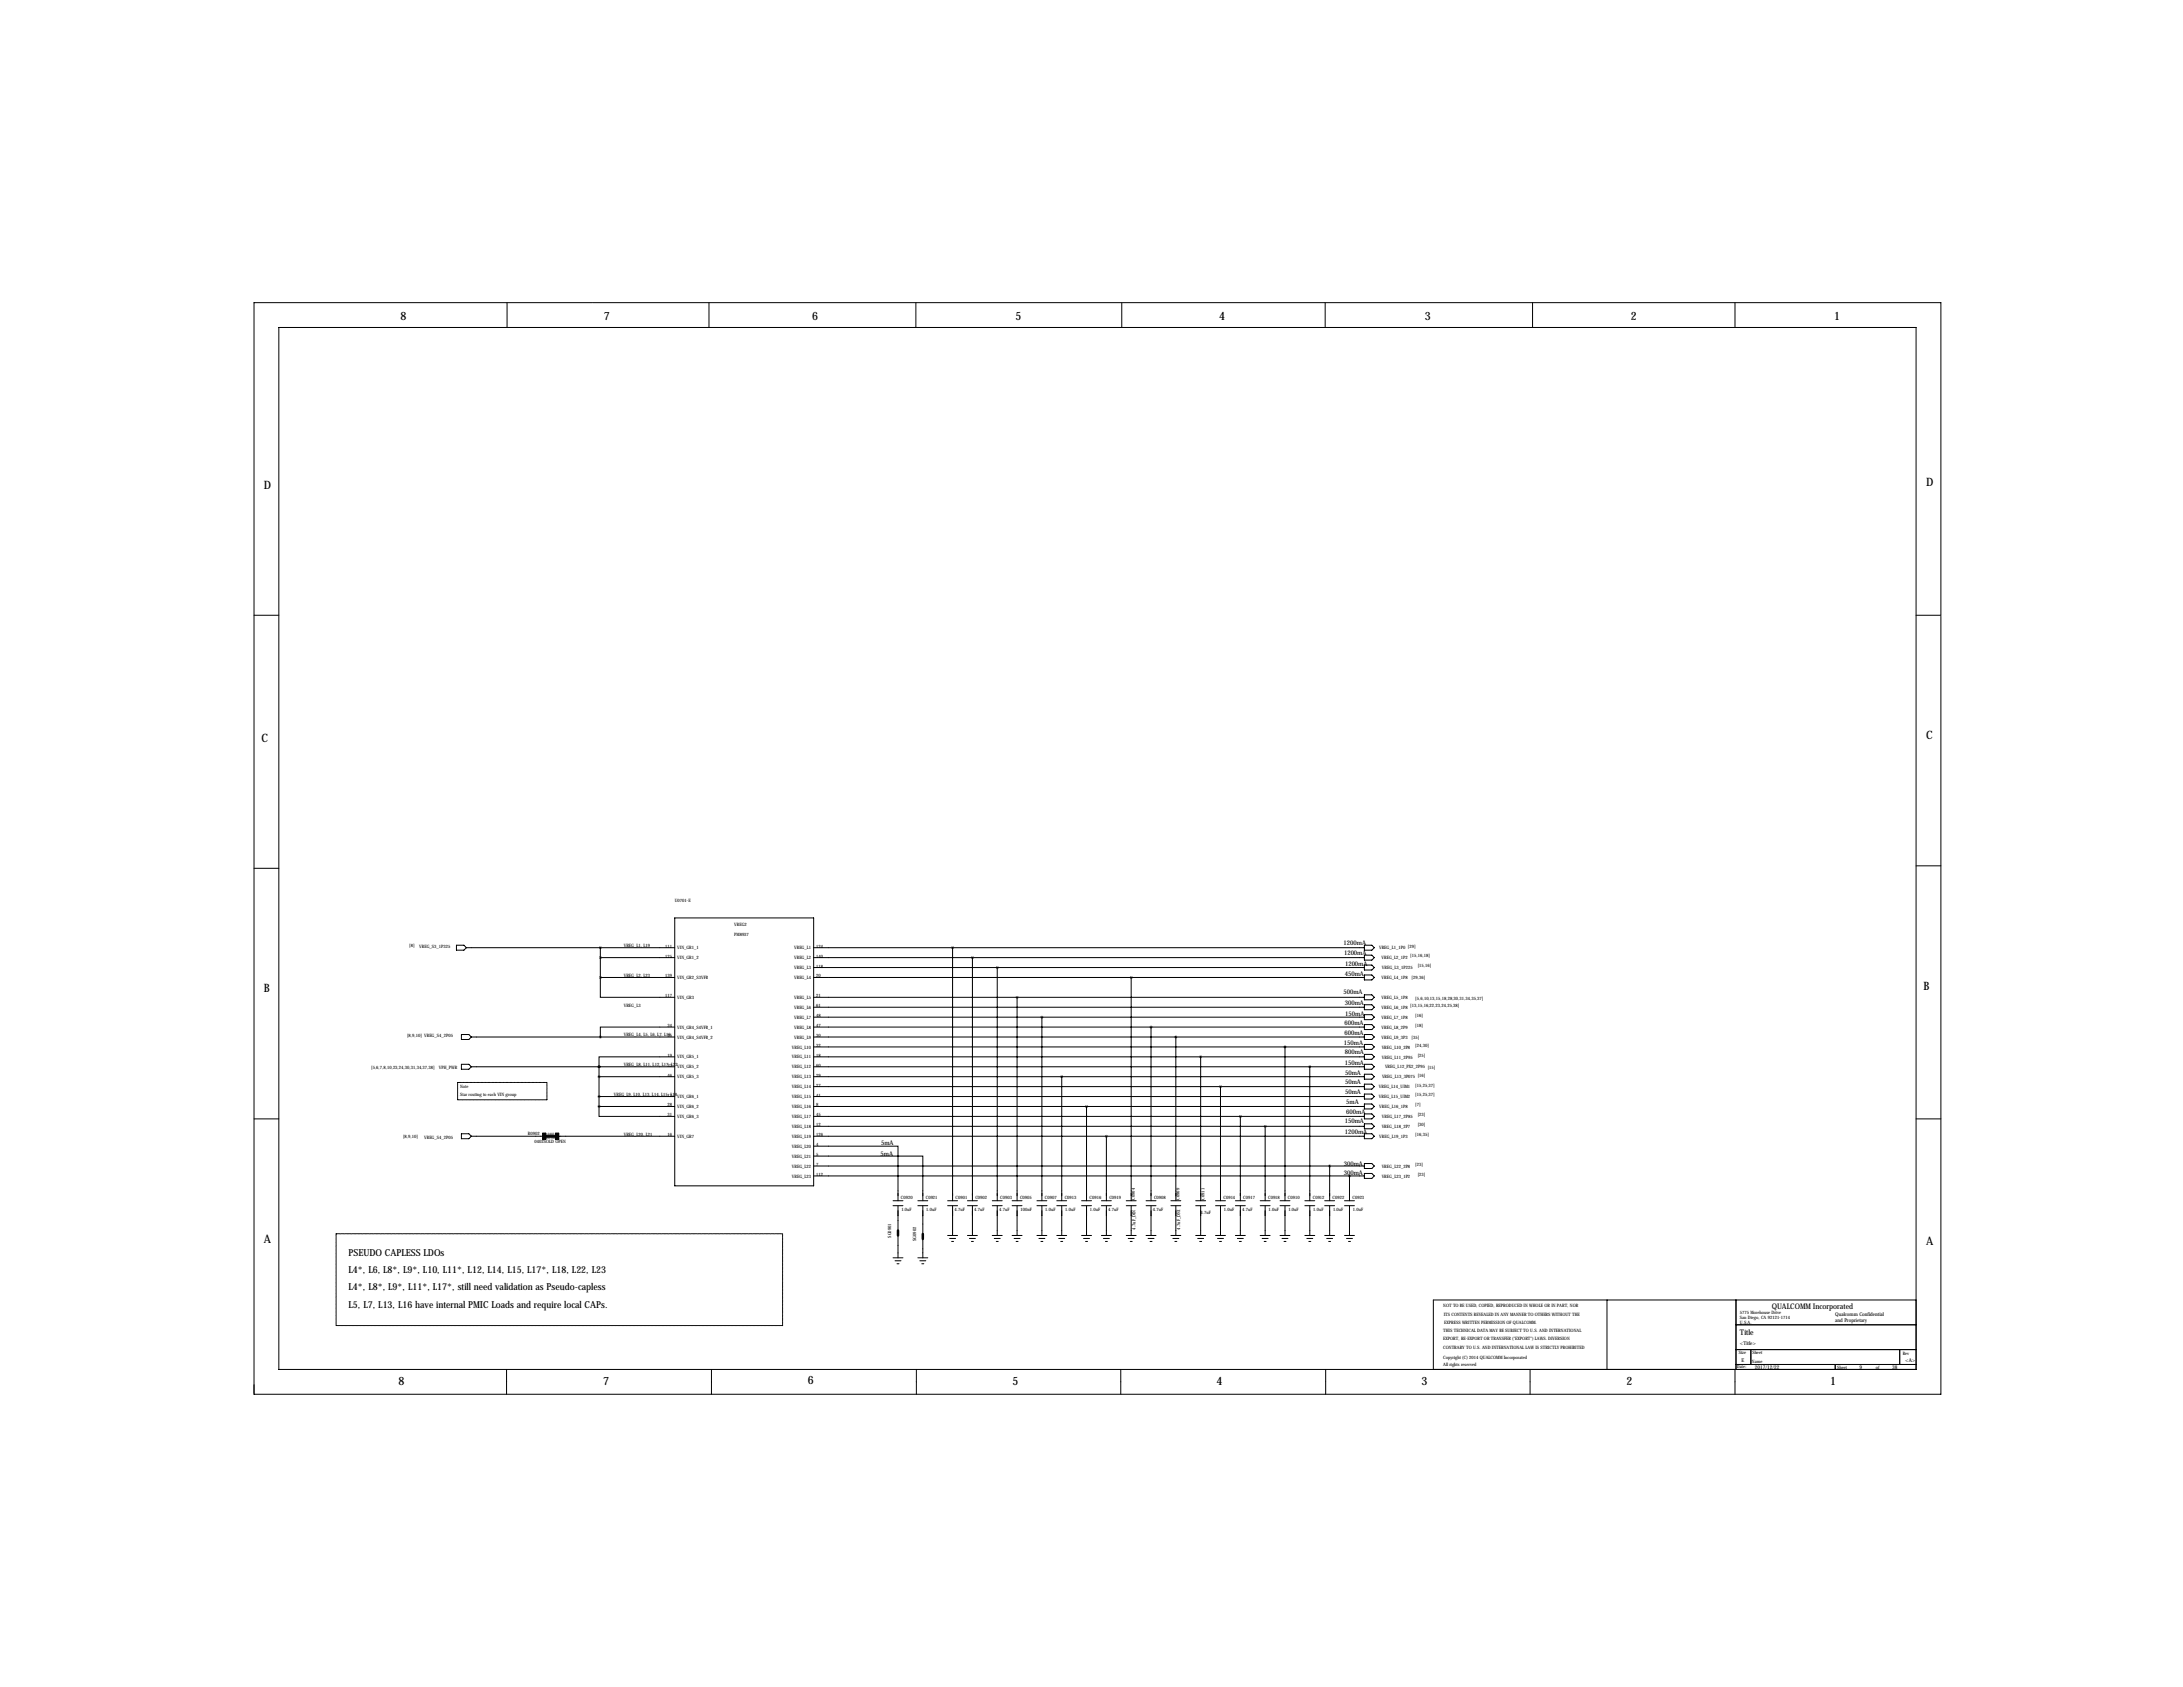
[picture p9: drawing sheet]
<svg xmlns="http://www.w3.org/2000/svg" width="1118mm" height="864mm" viewBox="0 0 1118 864" stroke-linecap="round" stroke-linejoin="round" font-family="sans-serif">
<defs><g id="words">
<g font-size="5.9">
<text x="205" y="164">8</text>
<text x="309" y="164">7</text>
<text x="416" y="164">6</text>
<text x="520" y="164">5</text>
<text x="624" y="164">4</text>
<text x="729" y="164">3</text>
<text x="835" y="164">2</text>
<text x="939" y="164">1</text>
<text x="135" y="250">D</text>
<text x="986" y="249">D</text>
<text x="134" y="380">C</text>
<text x="986" y="378">C</text>
<text x="135" y="508">B</text>
<text x="985" y="507">B</text>
<text x="135" y="636">A</text>
<text x="986" y="638">A</text>
<text x="204" y="709">8</text>
<text x="309" y="709">7</text>
<text x="414" y="709">6</text>
<text x="518" y="709">5</text>
<text x="623" y="709">4</text>
<text x="728" y="709">3</text>
<text x="833" y="709">2</text>
<text x="937" y="709">1</text>
</g>
<g font-size="4.9">
<text x="178" y="643">PSEUDO CAPLESS LDOs</text>
<text x="178" y="652">L4*, L6, L8*, L9*, L10, L11*, L12, L14, L15, L17*, L18, L22, L23</text>
<text x="178" y="661">L4*, L8*, L9*, L11*, L17*, still need validation as Pseudo-capless</text>
<text x="178" y="669">L5, L7, L13, L16 have internal PMIC Loads and require local CAPs.</text>
</g>
<g font-size="4">
<text x="907" y="670">QUALCOMM Incorporated</text>
<text x="891" y="683">Title</text>
</g>
<g font-size="3.3">
<text x="688" y="484">1200mA</text>
<text x="688" y="489">1200mA</text>
<text x="689" y="495">1200mA</text>
<text x="688" y="500">450mA</text>
<text x="688" y="509">500mA</text>
<text x="688" y="514">300mA</text>
<text x="689" y="520">150mA</text>
<text x="688" y="525">600mA</text>
<text x="688" y="530">600mA</text>
<text x="688" y="535">150mA</text>
<text x="688" y="540">800mA</text>
<text x="688" y="545">150mA</text>
<text x="689" y="550">50mA</text>
<text x="689" y="555">50mA</text>
<text x="689" y="560">50mA</text>
<text x="689" y="565">5mA</text>
<text x="688" y="575">150mA</text>
<text x="689" y="570">600mA</text>
<text x="688" y="580">1200mA</text>
<text x="451" y="586">5mA</text>
<text x="451" y="592">5mA</text>
<text x="688" y="597">300mA</text>
<text x="688" y="602">300mA</text>
</g>
<g font-size="2.6">
<text x="940" y="674">Qualcomm Confidential</text>
<text x="940" y="677">and Proprietary</text>
<text x="891" y="688">&lt;Title&gt;</text>
<text x="892" y="697">E</text>
<text x="898" y="701">2017/12/22</text>
<text x="952" y="701">9</text>
<text x="969" y="701">38</text>
<text x="975" y="697">&lt;A&gt;</text>
</g>
<g font-size="2.3">
<text x="345" y="462">U0701-E</text>
<text x="376" y="479">PM8937</text>
<text x="376" y="474">VREG2</text>
<text x="209" y="485">[8]</text>
<text x="215" y="485">VREG_S3_1P325</text>
<text x="319" y="485">VREG_L1, L19</text>
<text x="341" y="485">111</text>
<text x="347" y="486">VIN_GR1_1</text>
<text x="407" y="486">VREG_L1</text>
<text x="418" y="485">124</text>
<text x="721" y="485">[29]</text>
<text x="341" y="490">125</text>
<text x="347" y="491">VIN_GR1_2</text>
<text x="407" y="491">VREG_L2</text>
<text x="418" y="490">140</text>
<text x="706" y="486">VREG_L1_1P0</text>
<text x="707" y="491">VREG_L2_1P2</text>
<text x="722" y="490">[15,16,18]</text>
<text x="407" y="496">VREG_L3</text>
<text x="418" y="495">118</text>
<text x="707" y="496">VREG_L3_1P225</text>
<text x="726" y="495">[15,16]</text>
<text x="319" y="500">VREG_L2, L23</text>
<text x="341" y="500">139</text>
<text x="347" y="501">VIN_GR2_S3VFB</text>
<text x="407" y="501">VREG_L4</text>
<text x="418" y="500">20</text>
<text x="707" y="501">VREG_L4_1P8 [29,36]</text>
<text x="319" y="515">VREG_L3</text>
<text x="341" y="511">117</text>
<text x="347" y="511">VIN_GR3</text>
<text x="407" y="511">VREG_L5</text>
<text x="418" y="516">61</text>
<text x="418" y="511">21</text>
<text x="707" y="511">VREG_L5_1P8</text>
<text x="722" y="516">[13,15,16,22,23,24,25,38]</text>
<text x="725" y="512">[5,6,10,13,15,18,28,30,31,34,35,37]</text>
<text x="407" y="516">VREG_L6</text>
<text x="407" y="522">VREG_L7</text>
<text x="418" y="521">48</text>
<text x="707" y="522">VREG_L7_1P8</text>
<text x="707" y="516">VREG_L6_1P8</text>
<text x="725" y="521">[16]</text>
<text x="342" y="526">34</text>
<text x="347" y="527">VIN_GR4_S4VFB_1</text>
<text x="407" y="527">VREG_L8</text>
<text x="418" y="526">47</text>
<text x="707" y="527">VREG_L8_2P9</text>
<text x="725" y="526">[18]</text>
<text x="208" y="531">[8,9,10] VREG_S4_2P05</text>
<text x="319" y="531">VREG_L4, L5, L6, L7, L16</text>
<text x="342" y="531">35</text>
<text x="347" y="532">VIN_GR4_S4VFB_2</text>
<text x="407" y="532">VREG_L9</text>
<text x="418" y="531">30</text>
<text x="707" y="532">VREG_L9_3P3 [35]</text>
<text x="405" y="537">VREG_L10</text>
<text x="418" y="536">32</text>
<text x="707" y="537">VREG_L10_2P8</text>
<text x="725" y="536">[24,30]</text>
<text x="319" y="546">VREG_L8, L11, L12, L17, L22</text>
<text x="342" y="541">19</text>
<text x="347" y="542">VIN_GR5_1</text>
<text x="405" y="542">VREG_L11</text>
<text x="418" y="541">18</text>
<text x="707" y="542">VREG_L11_2P95</text>
<text x="726" y="541">[25]</text>
<text x="190" y="547">[5,6,7,8,10,23,24,30,31,34,37,38]</text>
<text x="225" y="547">VPH_PW</text>
<text x="233" y="547">R</text>
<text x="342" y="546">33</text>
<text x="342" y="551">46</text>
<text x="347" y="547">VIN_GR5_2</text>
<text x="347" y="552">VIN_GR5_3</text>
<text x="405" y="547">VREG_L12</text>
<text x="405" y="552">VREG_L13</text>
<text x="418" y="546">60</text>
<text x="418" y="551">29</text>
<text x="709" y="547">VREG_L12_PX2_2P95 [15]</text>
<text x="726" y="551">[16]</text>
<text x="236" y="557">Note</text>
<text x="405" y="557">VREG_L14</text>
<text x="418" y="556">27</text>
<text x="706" y="557">VREG_L14_UIM1</text>
<text x="708" y="552">VREG_L13_3P075</text>
<text x="725" y="556">[15,25,37]</text>
<text x="236" y="561">Star routing to each VIN group</text>
<text x="314" y="561">VREG_L9, L10, L13, L14, L15, L18</text>
<text x="342" y="561">17</text>
<text x="347" y="562">VIN_GR6_1</text>
<text x="405" y="562">VREG_L15</text>
<text x="418" y="561">41</text>
<text x="706" y="562">VREG_L15_UIM2</text>
<text x="725" y="561">[15,25,37]</text>
<text x="342" y="566">28</text>
<text x="347" y="567">VIN_GR6_2</text>
<text x="405" y="567">VREG_L16</text>
<text x="418" y="566">8</text>
<text x="706" y="567">VREG_L16_1P8</text>
<text x="725" y="566">[7]</text>
<text x="342" y="572">31</text>
<text x="347" y="572">VIN_GR6_3</text>
<text x="405" y="572">VREG_L17</text>
<text x="418" y="572">45</text>
<text x="707" y="572">VREG_L17_2P85</text>
<text x="726" y="571">[23]</text>
<text x="270" y="581">R0902</text>
<text x="319" y="581">VREG_L20, L21</text>
<text x="342" y="582">16</text>
<text x="405" y="577">VREG_L18</text>
<text x="418" y="577">12</text>
<text x="418" y="582">126</text>
<text x="707" y="577">VREG_L18_2P7</text>
<text x="725" y="582">[16,35]</text>
<text x="726" y="577">[30]</text>
<text x="206" y="583">[8,9,10]</text>
<text x="217" y="583">VREG_S4_2P05</text>
<text x="274" y="585">0402SOLD OPEN</text>
<text x="347" y="582">VIN_GR7</text>
<text x="405" y="582">VREG_L19</text>
<text x="405" y="588">VREG_L20</text>
<text x="418" y="587">4</text>
<text x="706" y="583">VREG_L19_1P3</text>
<text x="405" y="593">VREG_L21</text>
<text x="418" y="592">5</text>
<text x="405" y="598">VREG_L22</text>
<text x="418" y="597">7</text>
<text x="707" y="598">VREG_L22_2P8</text>
<text x="725" y="597">[23]</text>
<text x="405" y="603">VREG_L23</text>
<text x="418" y="602">112</text>
<text x="707" y="603">VREG_L23_1P2</text>
<text x="726" y="602">[23]</text>
<text x="461" y="614">C0920</text>
<text x="474" y="614">C0921</text>
<text x="489" y="614">C0901</text>
<text x="499" y="614">C0902</text>
<text x="512" y="614">C0903</text>
<text x="522" y="614">C0905</text>
<text x="535" y="614">C0907</text>
<text x="545" y="614">C0913</text>
<text x="558" y="614">C0916</text>
<text x="568" y="614">C0919</text>
<text x="581" y="614" transform="rotate(-90 581 614)">C0904</text>
<text x="591" y="614">C0908</text>
<text x="604" y="614" transform="rotate(-90 604 614)">C0909</text>
<text x="617" y="614" transform="rotate(-90 617 614)">C0911</text>
<text x="626" y="614">C0914</text>
<text x="637" y="614">C0917</text>
<text x="649" y="614">C0918</text>
<text x="659" y="614">C0910</text>
<text x="672" y="614">C0912</text>
<text x="682" y="614">C0922</text>
<text x="692" y="614">C0923</text>
<text x="461" y="620">1.0uF</text>
<text x="474" y="620">1.0uF</text>
<text x="489" y="620">4.7uF</text>
<text x="499" y="620">4.7uF</text>
<text x="512" y="620">4.7uF</text>
<text x="522" y="620">100nF</text>
<text x="535" y="620">1.0uF</text>
<text x="545" y="620">1.0uF</text>
<text x="558" y="620">1.0uF</text>
<text x="567" y="620">4.7uF</text>
<text x="590" y="620">4.7uF</text>
<text x="615" y="621">4.7uF</text>
<text x="627" y="620">1.0uF</text>
<text x="636" y="620">4.7uF</text>
<text x="649" y="620">1.0uF</text>
<text x="660" y="620">1.0uF</text>
<text x="672" y="620">1.0uF</text>
<text x="682" y="620">1.0uF</text>
<text x="693" y="620">1.0uF</text>
<text x="581" y="630" transform="rotate(-90 581 630)">4.7uF_DIN</text>
<text x="604" y="630" transform="rotate(-90 604 630)">4.7uF_DNI</text>
<text x="456" y="634" transform="rotate(-90 456 634)">SG0901</text>
<text x="469" y="635" transform="rotate(-90 469 635)">SG0902</text>
<text x="739" y="669">NOT TO BE USED, COPIED, REPRODUCED IN W</text>
<text x="785" y="669">HOLE OR IN PART, NOR</text>
<text x="739" y="674">ITS CONTENTS REVEALED IN ANY MANNER TO OTHERS W</text>
<text x="739" y="678">EXPRESS W</text>
<text x="750" y="678">RITTEN PERMISSION OF QUALCOMM.</text>
<text x="796" y="674">ITHOUT THE</text>
<text x="891" y="675">San Diego, CA 92121-1714</text>
<text x="891" y="678">U.S.A.</text>
<text x="891" y="673">5775 Morehouse Drive</text>
<text x="739" y="682">THIS TECHNICAL DATA MAY BE SUBJECT TO U.S. AND INTERNATIONAL</text>
<text x="739" y="686">EXPORT, RE-EXPORT OR TRANSFER (&quot;EXPORT&quot;) LAW</text>
<text x="790" y="686">S. DIVERSION</text>
<text x="739" y="690">CONTRARY TO U.S. AND INTERNATIONAL LAWIS STRICTLY PROHIBITED</text>
<text x="739" y="696">Copyright (C) 2014 QUALCOMM Incorporated</text>
<text x="890" y="693">Size</text>
<text x="897" y="693">Sheet</text>
<text x="974" y="694">Rev</text>
<text x="739" y="699">All rights reserved</text>
<text x="889" y="700">Date:</text>
<text x="897" y="698">Name</text>
<text x="941" y="701">Sheet</text>
<text x="960" y="701">of</text>
</g>
<text font-size="1.6" x="280" y="581">0402</text>
<text font-size="1" x="279" y="583">SOLD OPEN</text>
</g></defs>
<g fill="none" stroke="#000" stroke-width=".51">
<path d="M260 155v13M303 155h-173v559h864v-399M303 155h691v160h-13M363 155v13M469 155v13M574 155v13M678 155v13M785 155v13M888 155v13M143 168h838v533h-838zM130 315h13M130 444h13"/>
<path d="M981 443h13M345 470h72v137h-72zM234 484h3l2 1-2 1h-3zM239 485h106M307 490h38M307 485v15M417 485h281M417 490h281M417 495h281M488 485v130M498 490v125M511 495v120"/>
<path d="M698 484h4l2 1-2 1h-4zM698 489h4l2 1-2 1h-4zM698 494h4l2 1-2 2h-4zM698 499h4l2 1-2 2h-4zM307 500v11h38M307 500h38M417 500h281M417 516h281M417 511h281M521 511v104M579 500v115M698 509h4l2 2-2 1h-4z"/>
<path d="M698 514h4l2 2-2 1h-4zM698 519h4l2 2-2 1h-4zM236 530h4l1 1-1 1h-4zM241 531h104M345 526h-38v5M417 531h281M417 526h281M417 521h281M417 536h281M533 521v94M589 526v89M602 531v84"/>
<path d="M658 536v79M698 525h4l2 1-2 1h-4zM698 530h4l2 1-2 1h-4zM698 535h4l2 1-2 1h-4zM698 540h4l2 1-2 1h-4zM236 545h4l1 1-1 1h-4zM241 546h104M307 546h.1M307 551h38M307 546v20M345 541h-38v5M417 541h281"/>
<path d="M417 546h281M417 551h281M417 556h281M544 551v64M615 541v74M625 556v59M671 546v69M698 545h4l2 1-2 1h-4zM698 550h4l2 1-2 1h-4zM698 555h4l2 1-2 2h-4zM130 573h13M307 566v6h38"/>
<path d="M307 561h38M307 566h38M417 561h281M417 566h281M417 572h281M417 577h281M556 566v49M635 572v43M648 577v38M698 570h4l2 2-2 1h-4zM698 560h4l2 1-2 2h-4zM698 565h4l2 1-2 2h-4z"/>
<path d="M698 575h4l2 2-2 1h-4zM981 573h13M236 580h4l1 2-1 1h-4zM241 582h37M278 580h1v3h-1zM284 580h2v3h-2zM286 582h59M417 592h55v23M417 587h43v28M417 582h281M417 597h281M566 582v33"/>
<path d="M681 597v18M698 580h4l2 2-2 1h-4zM698 596h4l2 1-2 1h-4zM417 602h281M457 615h5M457 617h5M460 617v13M470 615h5M470 617h5M472 617v15M485 615h5M485 617h5"/>
<path d="M488 617v15M495 615h5M495 617h5M498 617v15M508 615h5M508 617h5M511 617v15M518 615h5M518 617h5M521 617v15M531 615h5M531 617h5"/>
<path d="M533 617v15M541 615h5M541 617h5M544 617v15M554 615h5M554 617h5M556 617v15M564 615h5M564 617h5M566 617v15M577 615h5M577 617h5"/>
<path d="M579 617v15M587 615h5M587 617h5M589 617v15M599 615h6M599 617h6M602 617v15M612 615h5M612 617h5M615 617v15M622 615h5M622 617h5"/>
<path d="M625 617v15M632 615h6M632 617h6M635 617v15M645 615h5M645 617h5M648 617v15M655 615h5M655 617h5M658 617v15M668 615h5M668 617h5"/>
<path d="M671 617v15M678 615h5M678 617h5M681 617v15M688 615h5M688 617h5M691 602v13M691 617v15M698 601h4l2 1-2 1h-4zM460 632v12M472 634v10M485 632h5"/>
<path d="M486 634h3M487 636h1M495 632h5M496 634h3M497 636h1M508 632h5M509 634h3M510 636h1M518 632h5M519 634h3M520 636h1M531 632h5"/>
<path d="M532 634h3M533 636h1M541 632h5M542 634h3M543 636h1M554 632h5M555 634h3M556 636h1M564 632h5M565 634h3M566 636h1M577 632h5"/>
<path d="M578 634h3M579 636h1M587 632h5M588 634h3M589 636h1M599 632h6M600 634h4M601 636h1M612 632h5M613 634h3M614 636h1M622 632h5"/>
<path d="M623 634h3M624 636h1M632 632h6M633 634h4M634 636h2M645 632h5M646 634h3M647 636h1M655 632h5M656 634h3M657 636h1M668 632h5"/>
<path d="M669 634h3M670 636h1M678 632h5M679 634h3M680 636h1M688 632h5M689 634h3M690 636h1M457 644h5M458 645h3M459 647h1M470 644h5"/>
<path d="M471 645h3M472 647h1M823 665v36M889 665v36M889 678h92M981 665h-247v36M889 698h92M889 691h92M896 691v7M940 698v3M973 691v7M259 701v13"/>
<path d="M364 701v13M469 701v13M574 701v13M679 701v13M783 701v13M888 701v13"/>
</g>
<path d="M234 554h46M280 554v9M234 563v-9M280 563h-46M172 632h229M401 632v47M172 679v-47M401 679h-229" fill="none" stroke="#000" stroke-width=".51" stroke-dasharray=".4 .4"/>
<path d="M460 630v2M472 632v2" fill="none" stroke="#000" stroke-width="1.3"/>
<path d="M278 580h1v3h-1zM279 581h5v1h-5zM284 580h2v3h-2z" fill="#000" stroke="#000" stroke-width=".51"/>
<path d="M510 495a.5 .5 0 0 0 1 0 .5 .5 0 0 0-1 0z" fill="#000" stroke="#000" stroke-width="1.3"/>
<use href="#words"/>
</svg>
